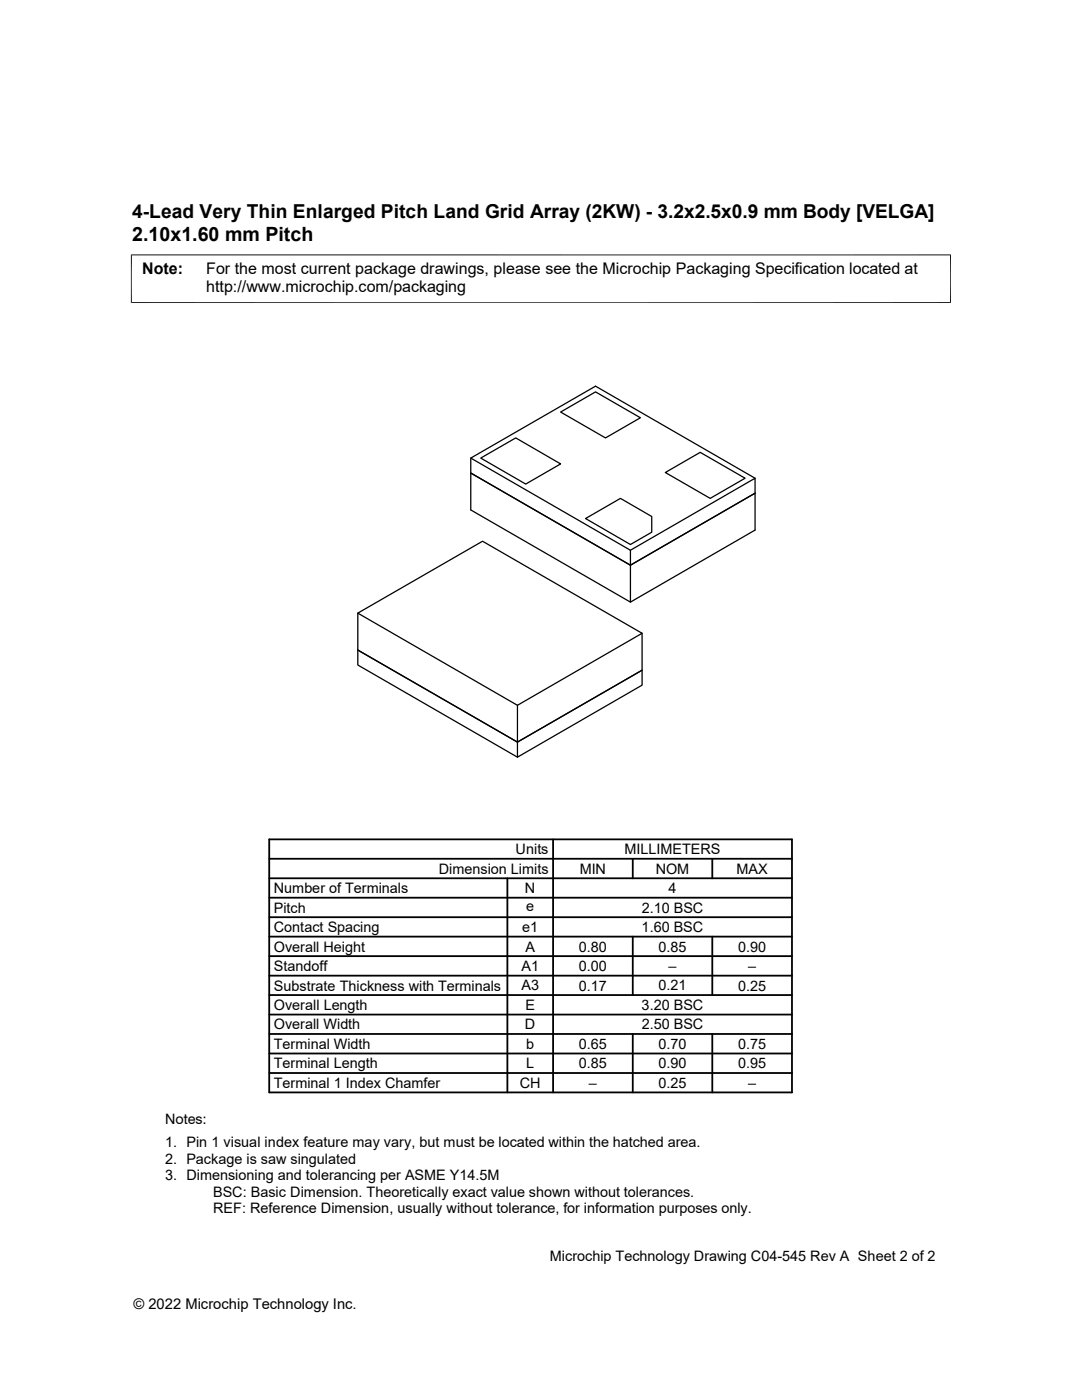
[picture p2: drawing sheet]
<svg xmlns="http://www.w3.org/2000/svg" width="216mm" height="279mm" viewBox="0 0 216 279" stroke-linecap="round" stroke-linejoin="round" font-family="sans-serif">
<defs><g id="words">
<text font-size="3.9" x="26.4" y="48">2.10x1.60 mm Pitch</text>
<text font-size="3.8" x="26.4" y="43.5">4-Lead Very Thin Enlarged Pitch Land Grid Array (2KW) - 3.2x2.5x0.9 mm Body [VELGA]</text>
<g font-size="3.2">
<text x="28.4" y="54.6">Note:</text>
<text x="41.1" y="58.3">http://www.microchip.com/packaging</text>
<text x="41.1" y="54.6">For the most current package drawings, please see the Microchip Packaging Specification located at</text>
</g>
<g font-size="2.9">
<text x="102.9" y="170.5">Units</text>
<text x="124.6" y="170.5">MILLIMETERS</text>
<text x="54.6" y="178.2">Number of Terminals</text>
<text x="87.6" y="174.4">Dimension Limits</text>
<text x="104.8" y="178.2">N</text>
<text x="115.7" y="174.4">MIN</text>
<text x="130.8" y="174.4">NOM</text>
<text x="133.4" y="178.2">4</text>
<text x="147" y="174.4">MAX</text>
<text x="54.6" y="182.1">Pitch</text>
<text x="105" y="181.8">e</text>
<text x="128" y="182.1">2.10 BSC</text>
<text x="54.6" y="189.9">Overall Height</text>
<text x="54.6" y="186">Contact Spacing</text>
<text x="104.2" y="186">e1</text>
<text x="104.8" y="189.9">A</text>
<text x="115.5" y="189.9">0.80</text>
<text x="128" y="186">1.60 BSC</text>
<text x="131.4" y="189.9">0.85</text>
<text x="147.3" y="189.9">0.90</text>
<text x="54.6" y="197.7">Substrate Thickness with Terminals</text>
<text x="54.6" y="193.8">Standoff</text>
<text x="104.1" y="193.8">A1</text>
<text x="104.1" y="197.7">A3</text>
<text x="115.5" y="193.8">0.00</text>
<text x="115.5" y="197.7">0.17</text>
<text x="131.4" y="197.7">0.21</text>
<text x="133.4" y="193.8">–</text>
<text x="147.3" y="197.7">0.25</text>
<text x="149.3" y="193.8">–</text>
<text x="54.6" y="201.6">Overall Length</text>
<text x="104.8" y="201.6">E</text>
<text x="128" y="201.6">3.20 BSC</text>
<text x="54.6" y="209.3">Terminal Width</text>
<text x="54.6" y="205.4">Overall Width</text>
<text x="104.8" y="205.4">D</text>
<text x="105" y="209.3">b</text>
<text x="115.5" y="209.3">0.65</text>
<text x="128" y="205.4">2.50 BSC</text>
<text x="131.4" y="209.3">0.70</text>
<text x="147.3" y="209.3">0.75</text>
<text x="54.6" y="213.2">Terminal Length</text>
<text x="105" y="213.2">L</text>
<text x="115.5" y="213.2">0.85</text>
<text x="131.4" y="213.2">0.90</text>
<text x="147.3" y="213.2">0.95</text>
<text x="54.6" y="217.1">Terminal 1 Index Chamfer</text>
<text x="103.7" y="217.1">CH</text>
<text x="117.5" y="217.1">–</text>
<text x="131.4" y="217.1">0.25</text>
<text x="149.3" y="217.1">–</text>
<text x="32.9" y="224.3">Notes:</text>
<text x="32.9" y="228.9">1. Pin 1 visual index feature may vary, but must be located within the hatched area.</text>
<text x="32.9" y="232.2">2. Package is saw singulated</text>
<text x="32.9" y="235.5">3. Dimensioning and tolerancing per ASME Y14.5M</text>
<text x="42.5" y="238.8">BSC: Basic Dimension. Theoretically exact value shown without tolerances.</text>
<text x="42.5" y="242.2">REF: Reference Dimension, usually without tolerance, for information purposes only.</text>
<text x="109.7" y="251.7">Microchip Technology Drawing C04-545 Rev A Sheet 2 of 2</text>
<text x="26.6" y="261.3">© 2022 Microchip Technology Inc.</text>
</g>
</g></defs>
<path d="M93.9 91.4l31.9 18.4v3l-31.9-18.4v7.4l31.9 18.4 24.9-14.4v-7.4l-24.9 14.4v7.4M95.9 91.4l7-4 9 5.2-7 4zM111.9 82.2l6.9-4 9 5.2-7 4zM132.8 94.3l6.9-4 9 5.1-7 4.1zM150.7 95.4l-31.9-18.3-24.9 14.3v3l31.9 18.4 24.9-14.4v-3l-24.9 14.4M116.8 103.5l7-4 6.2 3.6v3.1l-4.2 2.5zM71.4 122.4l24.9-14.4 31.8 18.4-24.8 14.4zM71.4 129.7v3l31.9 18.4M71.4 129.7l31.9 18.4v-7.3M71.4 122.4v7.3M128.1 126.4v7.4l-24.8 14.3v3l24.8-14.4v-2.9l-24.8 14.3-31.9-18.4" fill="none" stroke="#000" stroke-width=".25"/>
<path d="M26.1 50.9h163.7M26.2 50.8v9.7M189.7 50.8v9.7M26.1 60.4h163.7" fill="none" stroke="#000" stroke-width=".2"/>
<g fill="none" stroke="#000" stroke-width=".36">
<path d="M53.7 167.5h104.3v50.5h-104.3zM53.7 179.2h104.3M53.7 175.3h104.3M53.7 171.4h104.3M101.2 175.3v42.7M110.4 167.5v50.5M126.3 171.4v3.9M142.1 171.4v3.9M53.7 190.8h104.3M53.7 183h104.3M53.7 198.6h104.3M53.7 194.7h104.3"/>
<path d="M53.7 186.9h104.3M126.3 186.9v11.7M142.1 186.9v11.7M53.7 202.5h104.3M53.7 210.2h104.3M53.7 206.4h104.3M53.7 214.1h104.3M126.3 206.4v11.6M142.1 206.4v11.6"/>
</g>
<use href="#words"/>
</svg>
